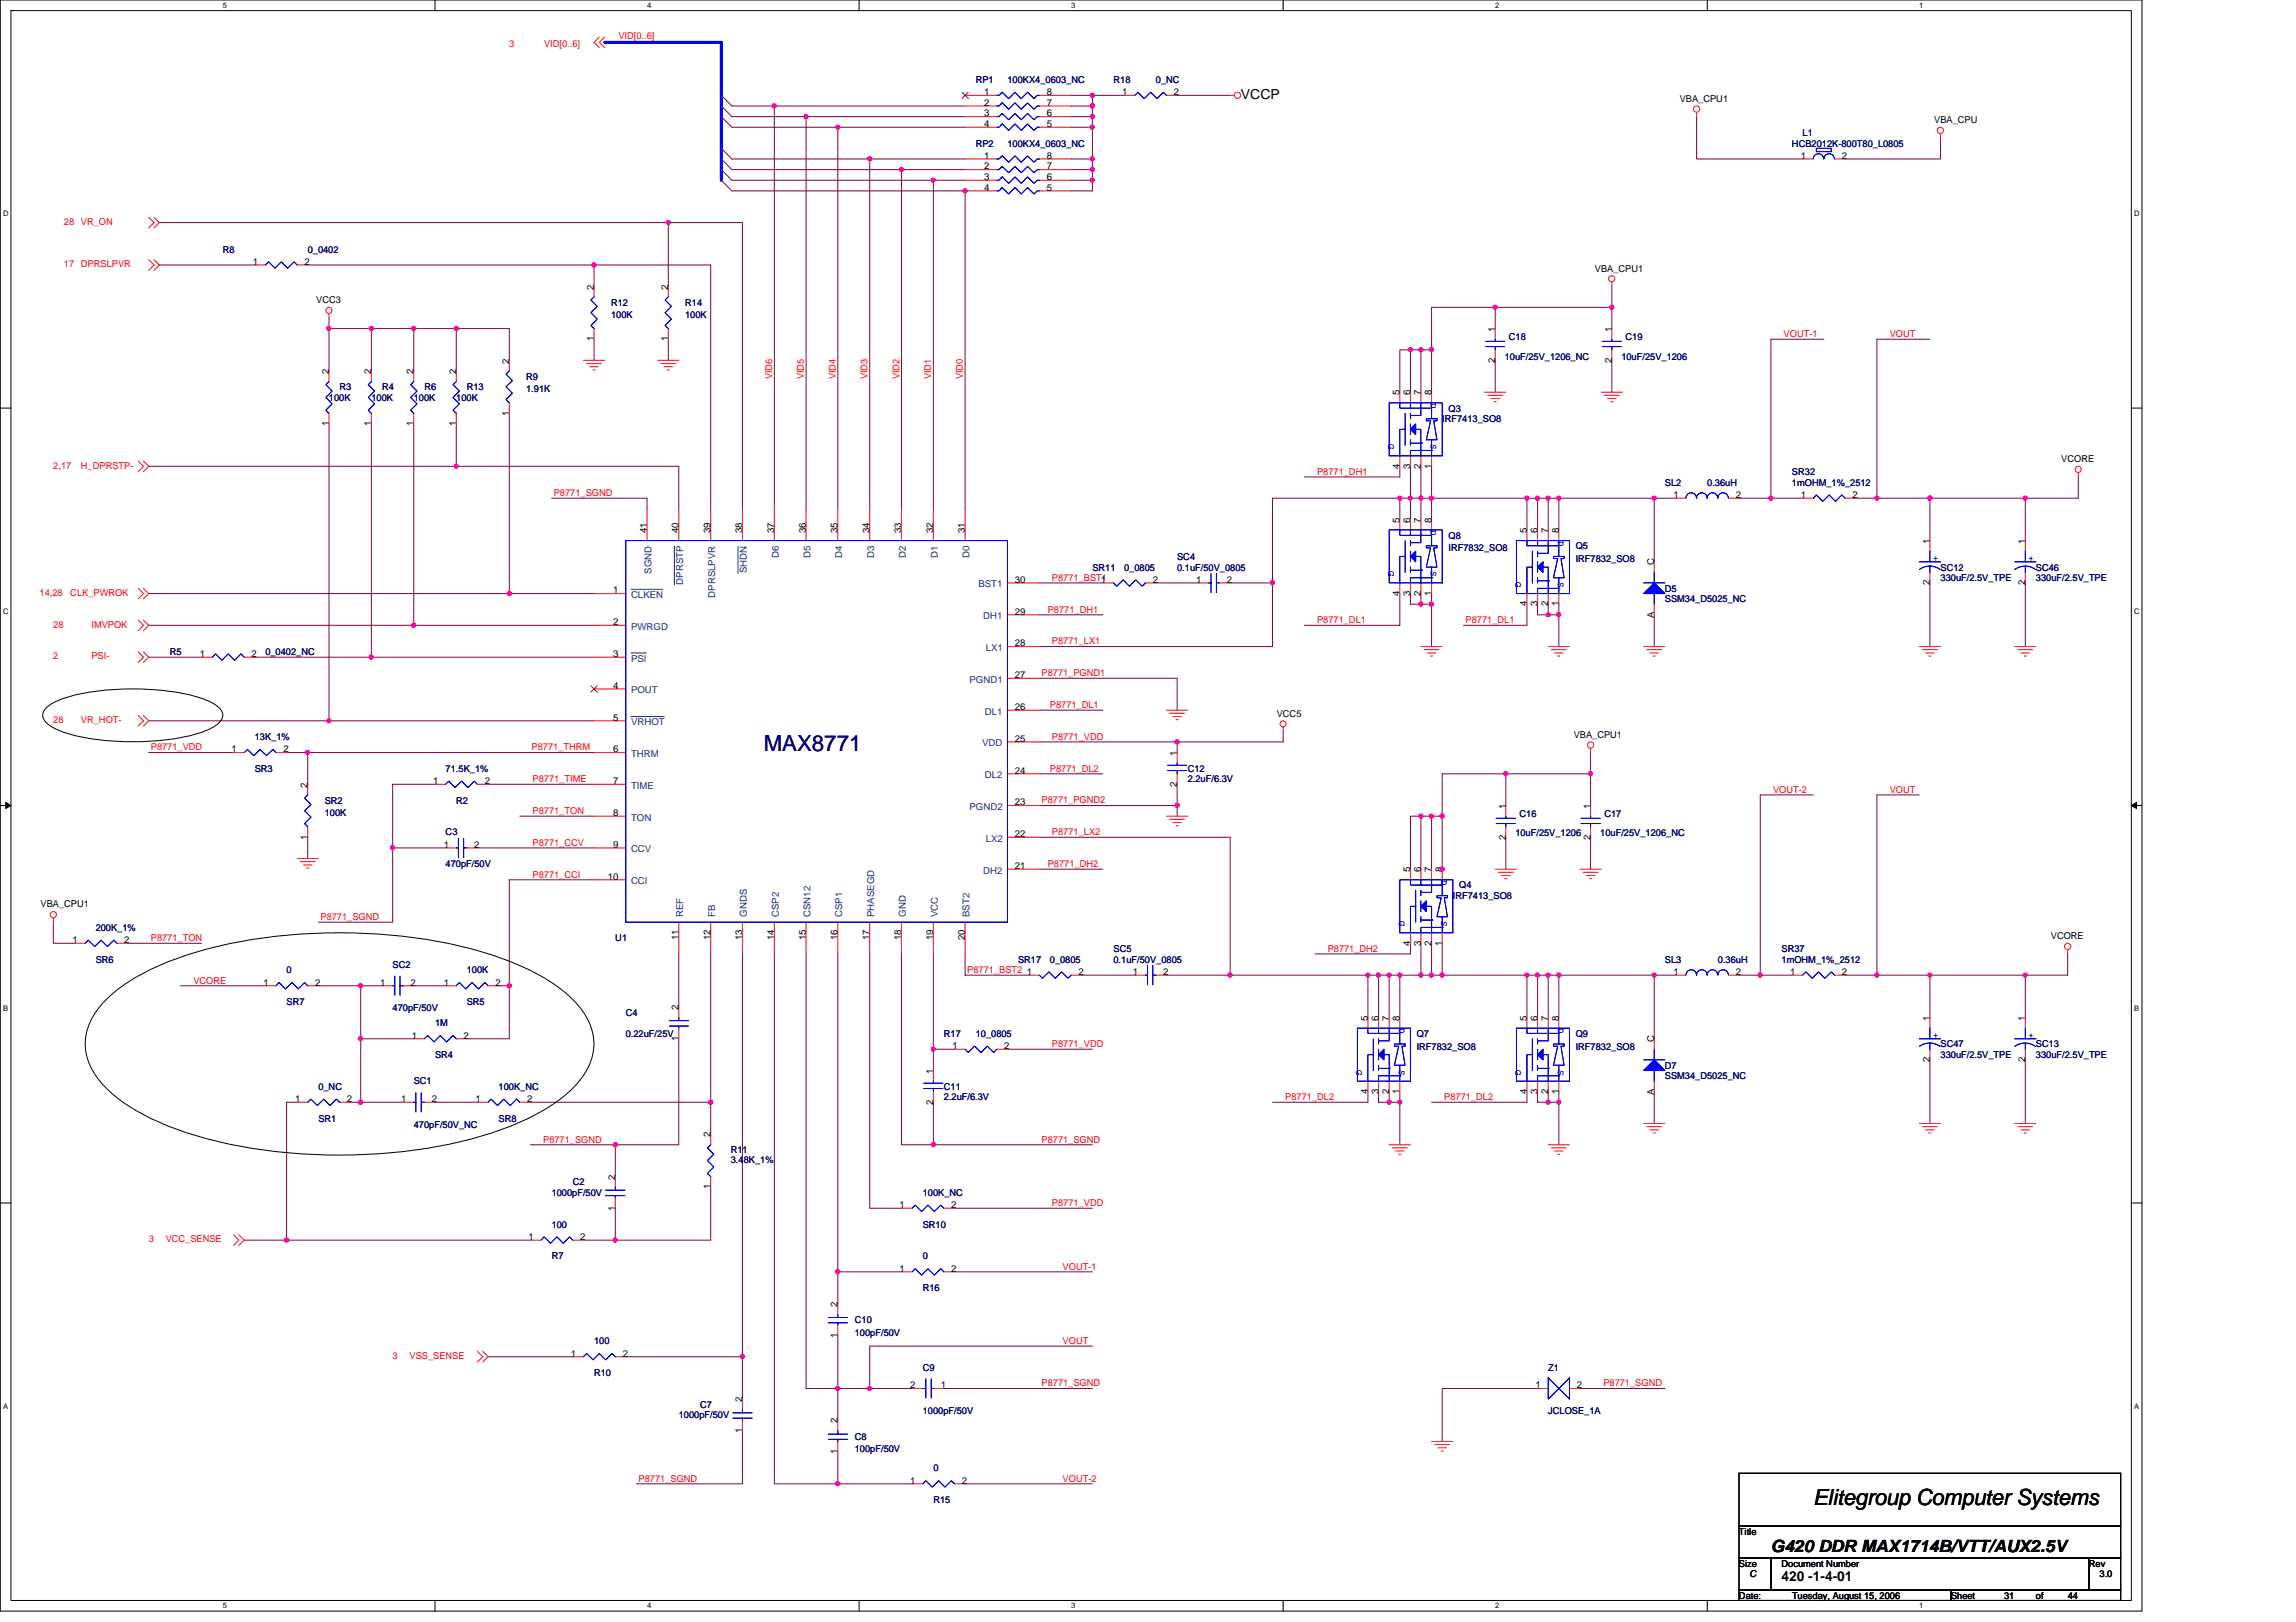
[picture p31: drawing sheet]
<svg xmlns="http://www.w3.org/2000/svg" width="297mm" height="210mm" viewBox="0 0 297 210" stroke-linecap="round" stroke-linejoin="round" font-family="sans-serif">
<defs><g id="words">
<text font-size="2.9" fill="#000080" x="98.8" y="97.2">MAX8771</text>
<text font-size="2.9" x="234.6" y="194.7">Elitegroup Computer Systems</text>
<text font-size="2.2" x="229.1" y="200.9">G420 DDR MAX1714B/VTT/AUX2.5V</text>
<g font-size="1.8">
<text x="160.5" y="12.8">VCCP</text>
<text x="230.5" y="204.7">420 -1-4-01</text>
</g>
<g font-size="1.2" fill="#f00">
<text x="80" y="5.1">VID[0..6]</text>
<text x="65.9" y="6.1">3</text>
<text x="70.4" y="6.1">VID[0..6]</text>
<text x="8.3" y="29.1">28</text>
<text x="10.5" y="29.1">VR_ON</text>
<text x="8.3" y="34.6">17</text>
<text x="10.5" y="34.6">DPRSLPVR</text>
<text x="230.8" y="43.6">VOUT-1</text>
<text x="244.5" y="43.6">VOUT</text>
<text x="99.9" y="49.1" transform="rotate(-90 99.9 49.1)">VID6</text>
<text x="104" y="49.1" transform="rotate(-90 104 49.1)">VID5</text>
<text x="108.1" y="49.1" transform="rotate(-90 108.1 49.1)">VID4</text>
<text x="112.2" y="49.1" transform="rotate(-90 112.2 49.1)">VID3</text>
<text x="116.3" y="49.1" transform="rotate(-90 116.3 49.1)">VID2</text>
<text x="120.5" y="49.1" transform="rotate(-90 120.5 49.1)">VID1</text>
<text x="124.6" y="49.1" transform="rotate(-90 124.6 49.1)">VID0</text>
<text x="6.9" y="60.7">2,17</text>
<text x="10.5" y="60.7">H_DPRSTP-</text>
<text x="71.6" y="64.2">P8771_SGND</text>
<text x="170.4" y="61.4">P8771_DH1</text>
<text x="5.1" y="77.1">14,28</text>
<text x="9.1" y="77.1">CLK_PWROK</text>
<text x="136.1" y="75.2">P8771_BST1</text>
<text x="6.9" y="81.2">28</text>
<text x="11.8" y="81.2">IMVPOK</text>
<text x="135.5" y="79.3">P8771_DH1</text>
<text x="136.1" y="83.4">P8771_LX1</text>
<text x="170.4" y="80.6">P8771_DL1</text>
<text x="189.6" y="80.6">P8771_DL1</text>
<text x="6.9" y="85.3">2</text>
<text x="11.8" y="85.3">PSI-</text>
<text x="134.7" y="87.5">P8771_PGND1</text>
<text x="6.9" y="93.6">28</text>
<text x="10.5" y="93.6">VR_HOT-</text>
<text x="135.8" y="91.6">P8771_DL1</text>
<text x="136.1" y="95.7">P8771_VDD</text>
<text x="19.5" y="97.1">P8771_VDD</text>
<text x="68.8" y="97.1">P8771_THRM</text>
<text x="68.9" y="101.2">P8771_TIME</text>
<text x="135.8" y="99.9">P8771_DL2</text>
<text x="68.9" y="105.3">P8771_TON</text>
<text x="134.7" y="104">P8771_PGND2</text>
<text x="229.4" y="102.6">VOUT-2</text>
<text x="244.5" y="102.6">VOUT</text>
<text x="68.9" y="113.6">P8771_CCI</text>
<text x="68.9" y="109.5">P8771_CCV</text>
<text x="135.5" y="112.2">P8771_DH2</text>
<text x="136.1" y="108.1">P8771_LX2</text>
<text x="41.5" y="119.1">P8771_SGND</text>
<text x="19.5" y="121.8">P8771_TON</text>
<text x="125.1" y="125.9">P8771_BST2</text>
<text x="171.8" y="123.2">P8771_DH2</text>
<text x="25" y="127.3">VCORE</text>
<text x="136.1" y="135.5">P8771_VDD</text>
<text x="166.3" y="142.4">P8771_DL2</text>
<text x="186.9" y="142.4">P8771_DL2</text>
<text x="70.3" y="147.9">P8771_SGND</text>
<text x="134.7" y="147.9">P8771_SGND</text>
<text x="19.2" y="160.8">3</text>
<text x="21.4" y="160.8">VCC_SENSE</text>
<text x="136.1" y="156.1">P8771_VDD</text>
<text x="137.5" y="164.3">VOUT-1</text>
<text x="137.5" y="173.9">VOUT</text>
<text x="50.8" y="175.9">3</text>
<text x="53" y="175.9">VSS_SENSE</text>
<text x="134.7" y="179.4">P8771_SGND</text>
<text x="207.4" y="179.4">P8771_SGND</text>
<text x="82.6" y="191.7">P8771_SGND</text>
<text x="137.5" y="191.7">VOUT-2</text>
</g>
<g font-size="1.2" fill="#000080">
<text x="126.2" y="10.7">RP1</text>
<text x="130.3" y="10.7">100KX4_0603_NC</text>
<text x="144.1" y="10.7">R18</text>
<text x="149.5" y="10.7">0_NC</text>
<text x="233.2" y="17.6">L1</text>
<text x="126.2" y="19">RP2</text>
<text x="130.3" y="19">100KX4_0603_NC</text>
<text x="231.8" y="19">HCB2012K-800T80_L0805</text>
<text x="28.8" y="32.7">R8</text>
<text x="39.8" y="32.7">0_0402</text>
<text x="79.1" y="39.5">R12</text>
<text x="79.1" y="41.2">100K</text>
<text x="88.6" y="39.5">R14</text>
<text x="88.6" y="41.2">100K</text>
<text x="194.7" y="46.5">10uF/25V_1206_NC</text>
<text x="195.2" y="44">C18</text>
<text x="209.8" y="46.5">10uF/25V_1206</text>
<text x="210.3" y="44">C19</text>
<text x="42.6" y="51.9">100K</text>
<text x="43.9" y="50.5">R3</text>
<text x="48" y="51.9">100K</text>
<text x="49.4" y="50.5">R4</text>
<text x="53.5" y="51.9">100K</text>
<text x="54.9" y="50.5">R6</text>
<text x="59" y="51.9">100K</text>
<text x="60.4" y="50.5">R13</text>
<text x="68.1" y="49.1">R9</text>
<text x="68.1" y="50.8">1.91K</text>
<text x="187.4" y="53.3">Q3</text>
<text x="186.6" y="54.6">IRF7413_SO8</text>
<text x="215.4" y="62.8">SL2</text>
<text x="220.9" y="62.8">0.36uH</text>
<text x="231.8" y="61.5">SR32</text>
<text x="231.8" y="62.8">1mOHM_1%_2512</text>
<text x="187.4" y="69.7">Q8</text>
<text x="187.4" y="71.4">IRF7832_SO8</text>
<text x="203.9" y="71.1">Q5</text>
<text x="141.3" y="73.8">SR11</text>
<text x="145.4" y="73.8">0_0805</text>
<text x="152.3" y="72.5">SC4</text>
<text x="152.3" y="73.8">0.1uF/50V_0805</text>
<text x="203.9" y="72.7">IRF7832_SO8</text>
<text x="215.4" y="76.6">D5</text>
<text x="215.4" y="77.9">SSM34_D5025_NC</text>
<text x="251.1" y="73.8">SC12</text>
<text x="251.1" y="75.2">330uF/2.5V_TPE</text>
<text x="263.4" y="73.8">SC46</text>
<text x="263.4" y="75.2">330uF/2.5V_TPE</text>
<text x="22" y="84.8">R5</text>
<text x="34.3" y="84.8">0_0402_NC</text>
<text x="33" y="95.8">13K_1%</text>
<text x="33" y="99.9">SR3</text>
<text x="57.7" y="99.9">71.5K_1%</text>
<text x="153.7" y="99.9">C12</text>
<text x="153.7" y="101.3">2.2uF/6.3V</text>
<text x="42" y="104">SR2</text>
<text x="42" y="105.6">100K</text>
<text x="59" y="104">R2</text>
<text x="196.6" y="105.8">C16</text>
<text x="207.6" y="105.8">C17</text>
<text x="57.7" y="108.1">C3</text>
<text x="57.7" y="112.2">470pF/50V</text>
<text x="196" y="108.2">10uF/25V_1206</text>
<text x="207" y="108.2">10uF/25V_1206_NC</text>
<text x="188" y="116.3">IRF7413_SO8</text>
<text x="188.8" y="115">Q4</text>
<text x="12.4" y="124.6">SR6</text>
<text x="12.4" y="120.5">200K_1%</text>
<text x="37.1" y="125.9">0</text>
<text x="50.8" y="125.3">SC2</text>
<text x="60.4" y="125.9">100K</text>
<text x="79.6" y="121.8">U1</text>
<text x="131.7" y="124.6">SR17</text>
<text x="135.8" y="124.6">0_0805</text>
<text x="144.1" y="123.2">SC5</text>
<text x="144.1" y="124.6">0.1uF/50V_0805</text>
<text x="215.4" y="124.6">SL3</text>
<text x="222.2" y="124.6">0.36uH</text>
<text x="230.5" y="123.2">SR37</text>
<text x="230.5" y="124.6">1mOHM_1%_2512</text>
<text x="37.1" y="130">SR7</text>
<text x="50.8" y="130.9">470pF/50V</text>
<text x="60.4" y="130">SR5</text>
<text x="81" y="131.4">C4</text>
<text x="56.3" y="136.9">SR4</text>
<text x="56.3" y="132.8">1M</text>
<text x="81" y="134.2">0.22uF/25V</text>
<text x="122.1" y="134.2">R17</text>
<text x="126.2" y="134.2">10_0805</text>
<text x="183.3" y="134.2">Q7</text>
<text x="183.3" y="135.8">IRF7832_SO8</text>
<text x="203.9" y="134.2">Q9</text>
<text x="203.9" y="135.8">IRF7832_SO8</text>
<text x="251.1" y="135.6">SC47</text>
<text x="251.1" y="136.9">330uF/2.5V_TPE</text>
<text x="263.4" y="135.6">SC13</text>
<text x="263.4" y="136.9">330uF/2.5V_TPE</text>
<text x="41.2" y="141">0_NC</text>
<text x="53.5" y="140.3">SC1</text>
<text x="64.5" y="141">100K_NC</text>
<text x="122.1" y="141">C11</text>
<text x="122.1" y="142.4">2.2uF/6.3V</text>
<text x="215.4" y="138.3">D7</text>
<text x="215.4" y="139.7">SSM34_D5025_NC</text>
<text x="41.2" y="145.1">SR1</text>
<text x="53.5" y="146">470pF/50V_NC</text>
<text x="64.5" y="145.1">SR8</text>
<text x="94.5" y="149.3">R11</text>
<text x="71.4" y="154.7">1000pF/50V</text>
<text x="74.1" y="153.4">C2</text>
<text x="94.5" y="150.5">3.48K_1%</text>
<text x="119.4" y="154.7">100K_NC</text>
<text x="71.4" y="158.9">100</text>
<text x="119.4" y="158.9">SR10</text>
<text x="71.4" y="163">R7</text>
<text x="119.4" y="167.1">R16</text>
<text x="119.4" y="163">0</text>
<text x="76.9" y="173.9">100</text>
<text x="110.6" y="171.2">C10</text>
<text x="110.6" y="172.8">100pF/50V</text>
<text x="76.9" y="178.1">R10</text>
<text x="119.4" y="177.4">C9</text>
<text x="200.3" y="177.4">Z1</text>
<text x="87.8" y="183.6">1000pF/50V</text>
<text x="90.6" y="182.2">C7</text>
<text x="119.4" y="183">1000pF/50V</text>
<text x="200.3" y="183">JCLOSE_1A</text>
<text x="110.6" y="186.3">C8</text>
<text x="110.6" y="187.9">100pF/50V</text>
<text x="120.8" y="190.4">0</text>
<text x="120.8" y="194.5">R15</text>
</g>
<g font-size="1.2">
<text x="127.3" y="12.3">1</text>
<text x="127.3" y="13.7">2</text>
<text x="127.3" y="15.1">3</text>
<text x="127.3" y="16.4">4</text>
<text x="135.4" y="12.3">8</text>
<text x="135.4" y="13.7">7</text>
<text x="135.4" y="15.1">6</text>
<text x="135.4" y="16.4">5</text>
<text x="145.2" y="12.3">1</text>
<text x="151.9" y="12.3">2</text>
<text x="217.3" y="13.2">VBA_CPU1</text>
<text x="250.2" y="15.9">VBA_CPU</text>
<text x="127.3" y="20.6">1</text>
<text x="127.3" y="21.9">2</text>
<text x="127.3" y="23.3">3</text>
<text x="135.4" y="20.6">8</text>
<text x="135.4" y="21.9">7</text>
<text x="135.4" y="23.3">6</text>
<text x="233" y="20.6">1</text>
<text x="238.3" y="20.6">2</text>
<text x="127.3" y="24.7">4</text>
<text x="135.4" y="24.7">5</text>
<text x="32.7" y="34.3">1</text>
<text x="39.4" y="34.3">2</text>
<text x="206.3" y="35.1">VBA_CPU1</text>
<text x="40.9" y="39.3">VCC3</text>
<text x="76.8" y="37.5" transform="rotate(-90 76.8 37.5)">2</text>
<text x="86.4" y="37.5" transform="rotate(-90 86.4 37.5)">2</text>
<text x="65.9" y="47.1" transform="rotate(-90 65.9 47.1)">2</text>
<text x="76.8" y="44.2" transform="rotate(-90 76.8 44.2)">1</text>
<text x="86.4" y="44.2" transform="rotate(-90 86.4 44.2)">1</text>
<text x="193.4" y="46.9" transform="rotate(-90 193.4 46.9)">2</text>
<text x="193.4" y="42.9" transform="rotate(-90 193.4 42.9)">1</text>
<text x="208.5" y="46.9" transform="rotate(-90 208.5 46.9)">2</text>
<text x="208.5" y="42.9" transform="rotate(-90 208.5 42.9)">1</text>
<text x="42.5" y="48.4" transform="rotate(-90 42.5 48.4)">2</text>
<text x="48" y="48.4" transform="rotate(-90 48 48.4)">2</text>
<text x="53.5" y="48.4" transform="rotate(-90 53.5 48.4)">2</text>
<text x="59" y="48.4" transform="rotate(-90 59 48.4)">2</text>
<text x="65.9" y="53.8" transform="rotate(-90 65.9 53.8)">1</text>
<text x="181.1" y="51.2" transform="rotate(-90 181.1 51.2)">5</text>
<text x="182.5" y="51.2" transform="rotate(-90 182.5 51.2)">6</text>
<text x="183.8" y="51.2" transform="rotate(-90 183.8 51.2)">7</text>
<text x="185.2" y="51.2" transform="rotate(-90 185.2 51.2)">8</text>
<text x="42.5" y="55.1" transform="rotate(-90 42.5 55.1)">1</text>
<text x="48" y="55.1" transform="rotate(-90 48 55.1)">1</text>
<text x="53.5" y="55.1" transform="rotate(-90 53.5 55.1)">1</text>
<text x="59" y="55.1" transform="rotate(-90 59 55.1)">1</text>
<text x="266.7" y="59.8">VCORE</text>
<text x="181.1" y="60.6" transform="rotate(-90 181.1 60.6)">4</text>
<text x="182.5" y="60.6" transform="rotate(-90 182.5 60.6)">3</text>
<text x="183.8" y="60.6" transform="rotate(-90 183.8 60.6)">2</text>
<text x="185.2" y="60.6" transform="rotate(-90 185.2 60.6)">1</text>
<text x="216.5" y="64.5">1</text>
<text x="224.6" y="64.5">2</text>
<text x="233" y="64.5">1</text>
<text x="239.6" y="64.5">2</text>
<text x="83.7" y="69" transform="rotate(-90 83.7 69)">41</text>
<text x="87.8" y="69" transform="rotate(-90 87.8 69)">40</text>
<text x="91.9" y="69" transform="rotate(-90 91.9 69)">39</text>
<text x="96" y="69" transform="rotate(-90 96 69)">38</text>
<text x="100.2" y="69" transform="rotate(-90 100.2 69)">37</text>
<text x="104.3" y="69" transform="rotate(-90 104.3 69)">36</text>
<text x="108.4" y="69" transform="rotate(-90 108.4 69)">35</text>
<text x="112.5" y="69" transform="rotate(-90 112.5 69)">34</text>
<text x="116.6" y="69" transform="rotate(-90 116.6 69)">33</text>
<text x="120.7" y="69" transform="rotate(-90 120.7 69)">32</text>
<text x="124.8" y="69" transform="rotate(-90 124.8 69)">31</text>
<text x="181.1" y="67.6" transform="rotate(-90 181.1 67.6)">5</text>
<text x="182.5" y="67.6" transform="rotate(-90 182.5 67.6)">6</text>
<text x="183.8" y="67.6" transform="rotate(-90 183.8 67.6)">7</text>
<text x="185.2" y="67.6" transform="rotate(-90 185.2 67.6)">8</text>
<text x="197.5" y="69" transform="rotate(-90 197.5 69)">5</text>
<text x="198.9" y="69" transform="rotate(-90 198.9 69)">6</text>
<text x="200.3" y="69" transform="rotate(-90 200.3 69)">7</text>
<text x="201.7" y="69" transform="rotate(-90 201.7 69)">8</text>
<text x="249.7" y="70.4" transform="rotate(-90 249.7 70.4)">1</text>
<text x="262" y="70.4" transform="rotate(-90 262 70.4)">1</text>
<text x="79.3" y="76.8">1</text>
<text x="131.3" y="75.4">30</text>
<text x="142.4" y="75.4">1</text>
<text x="149.1" y="75.4">2</text>
<text x="154.8" y="75.4">1</text>
<text x="158.7" y="75.4">2</text>
<text x="181.1" y="77.1" transform="rotate(-90 181.1 77.1)">4</text>
<text x="182.5" y="77.1" transform="rotate(-90 182.5 77.1)">3</text>
<text x="183.8" y="77.1" transform="rotate(-90 183.8 77.1)">2</text>
<text x="185.2" y="77.1" transform="rotate(-90 185.2 77.1)">1</text>
<text x="214" y="73.1" transform="rotate(-90 214 73.1)">C</text>
<text x="249.7" y="75.7" transform="rotate(-90 249.7 75.7)">2</text>
<text x="262" y="75.7" transform="rotate(-90 262 75.7)">2</text>
<text x="79.3" y="80.9">2</text>
<text x="131.3" y="79.5">29</text>
<text x="131.3" y="83.7">28</text>
<text x="197.5" y="78.5" transform="rotate(-90 197.5 78.5)">4</text>
<text x="198.9" y="78.5" transform="rotate(-90 198.9 78.5)">3</text>
<text x="200.3" y="78.5" transform="rotate(-90 200.3 78.5)">2</text>
<text x="201.7" y="78.5" transform="rotate(-90 201.7 78.5)">1</text>
<text x="214" y="80" transform="rotate(-90 214 80)">A</text>
<text x="25.8" y="85">1</text>
<text x="32.6" y="85">2</text>
<text x="79.3" y="85">3</text>
<text x="79.3" y="89.1">4</text>
<text x="131.3" y="87.8">27</text>
<text x="79.3" y="93.3">5</text>
<text x="131.3" y="96">25</text>
<text x="131.3" y="91.9">26</text>
<text x="165.2" y="92.8">VCC5</text>
<text x="203.6" y="95.5">VBA_CPU1</text>
<text x="30" y="97.4">1</text>
<text x="36.7" y="97.4">2</text>
<text x="39.8" y="101.9" transform="rotate(-90 39.8 101.9)">2</text>
<text x="56" y="101.5">1</text>
<text x="62.7" y="101.5">2</text>
<text x="79.3" y="97.4">6</text>
<text x="79.3" y="101.5">7</text>
<text x="131.3" y="100.1">24</text>
<text x="152.3" y="101.8" transform="rotate(-90 152.3 101.8)">2</text>
<text x="152.3" y="97.8" transform="rotate(-90 152.3 97.8)">1</text>
<text x="79.3" y="105.6">8</text>
<text x="131.3" y="104.2">23</text>
<text x="194.8" y="104.7" transform="rotate(-90 194.8 104.7)">1</text>
<text x="205.8" y="104.7" transform="rotate(-90 205.8 104.7)">1</text>
<text x="39.8" y="108.6" transform="rotate(-90 39.8 108.6)">1</text>
<text x="57.4" y="109.7">1</text>
<text x="61.3" y="109.7">2</text>
<text x="78.7" y="113.8">10</text>
<text x="79.3" y="109.7">9</text>
<text x="131.3" y="112.5">21</text>
<text x="131.3" y="108.3">22</text>
<text x="182.5" y="112.9" transform="rotate(-90 182.5 112.9)">5</text>
<text x="183.8" y="112.9" transform="rotate(-90 183.8 112.9)">6</text>
<text x="185.2" y="112.9" transform="rotate(-90 185.2 112.9)">7</text>
<text x="186.6" y="112.9" transform="rotate(-90 186.6 112.9)">8</text>
<text x="194.8" y="108.6" transform="rotate(-90 194.8 108.6)">2</text>
<text x="205.8" y="108.6" transform="rotate(-90 205.8 108.6)">2</text>
<text x="5.2" y="117.4">VBA_CPU1</text>
<text x="9.4" y="122">1</text>
<text x="16.1" y="122">2</text>
<text x="87.8" y="121.7" transform="rotate(-90 87.8 121.7)">11</text>
<text x="91.9" y="121.7" transform="rotate(-90 91.9 121.7)">12</text>
<text x="96" y="121.7" transform="rotate(-90 96 121.7)">13</text>
<text x="100.2" y="121.7" transform="rotate(-90 100.2 121.7)">14</text>
<text x="104.3" y="121.7" transform="rotate(-90 104.3 121.7)">15</text>
<text x="108.4" y="121.7" transform="rotate(-90 108.4 121.7)">16</text>
<text x="112.5" y="121.7" transform="rotate(-90 112.5 121.7)">17</text>
<text x="116.6" y="121.7" transform="rotate(-90 116.6 121.7)">18</text>
<text x="120.7" y="121.7" transform="rotate(-90 120.7 121.7)">19</text>
<text x="124.8" y="121.7" transform="rotate(-90 124.8 121.7)">20</text>
<text x="182.5" y="122.4" transform="rotate(-90 182.5 122.4)">4</text>
<text x="183.8" y="122.4" transform="rotate(-90 183.8 122.4)">3</text>
<text x="185.2" y="122.4" transform="rotate(-90 185.2 122.4)">2</text>
<text x="186.6" y="122.4" transform="rotate(-90 186.6 122.4)">1</text>
<text x="265.3" y="121.6">VCORE</text>
<text x="34.1" y="127.6">1</text>
<text x="40.8" y="127.6">2</text>
<text x="49.2" y="127.6">1</text>
<text x="53.1" y="127.6">2</text>
<text x="57.4" y="127.6">1</text>
<text x="64.1" y="127.6">2</text>
<text x="87.8" y="130.7" transform="rotate(-90 87.8 130.7)">2</text>
<text x="132.8" y="126.2">1</text>
<text x="139.5" y="126.2">2</text>
<text x="146.6" y="126.2">1</text>
<text x="150.5" y="126.2">2</text>
<text x="216.5" y="126.2">1</text>
<text x="224.6" y="126.2">2</text>
<text x="231.6" y="126.2">1</text>
<text x="238.3" y="126.2">2</text>
<text x="53.3" y="134.4">1</text>
<text x="60" y="134.4">2</text>
<text x="87.8" y="134.7" transform="rotate(-90 87.8 134.7)">1</text>
<text x="123.2" y="135.8">1</text>
<text x="129.9" y="135.8">2</text>
<text x="176.9" y="132.1" transform="rotate(-90 176.9 132.1)">5</text>
<text x="178.3" y="132.1" transform="rotate(-90 178.3 132.1)">6</text>
<text x="179.7" y="132.1" transform="rotate(-90 179.7 132.1)">7</text>
<text x="181.1" y="132.1" transform="rotate(-90 181.1 132.1)">8</text>
<text x="197.5" y="132.1" transform="rotate(-90 197.5 132.1)">5</text>
<text x="198.9" y="132.1" transform="rotate(-90 198.9 132.1)">6</text>
<text x="200.3" y="132.1" transform="rotate(-90 200.3 132.1)">7</text>
<text x="201.7" y="132.1" transform="rotate(-90 201.7 132.1)">8</text>
<text x="214" y="134.8" transform="rotate(-90 214 134.8)">C</text>
<text x="249.7" y="137.4" transform="rotate(-90 249.7 137.4)">2</text>
<text x="249.7" y="132.1" transform="rotate(-90 249.7 132.1)">1</text>
<text x="262" y="137.4" transform="rotate(-90 262 137.4)">2</text>
<text x="262" y="132.1" transform="rotate(-90 262 132.1)">1</text>
<text x="38.2" y="142.6">1</text>
<text x="44.9" y="142.6">2</text>
<text x="51.9" y="142.6">1</text>
<text x="55.9" y="142.6">2</text>
<text x="61.5" y="142.6">1</text>
<text x="68.2" y="142.6">2</text>
<text x="120.7" y="142.9" transform="rotate(-90 120.7 142.9)">2</text>
<text x="120.7" y="139" transform="rotate(-90 120.7 139)">1</text>
<text x="176.9" y="141.6" transform="rotate(-90 176.9 141.6)">4</text>
<text x="178.3" y="141.6" transform="rotate(-90 178.3 141.6)">3</text>
<text x="179.7" y="141.6" transform="rotate(-90 179.7 141.6)">2</text>
<text x="181.1" y="141.6" transform="rotate(-90 181.1 141.6)">1</text>
<text x="197.5" y="141.6" transform="rotate(-90 197.5 141.6)">4</text>
<text x="198.9" y="141.6" transform="rotate(-90 198.9 141.6)">3</text>
<text x="200.3" y="141.6" transform="rotate(-90 200.3 141.6)">2</text>
<text x="201.7" y="141.6" transform="rotate(-90 201.7 141.6)">1</text>
<text x="214" y="141.7" transform="rotate(-90 214 141.7)">A</text>
<text x="91.9" y="147.2" transform="rotate(-90 91.9 147.2)">2</text>
<text x="79.6" y="152.7" transform="rotate(-90 79.6 152.7)">2</text>
<text x="91.9" y="153.9" transform="rotate(-90 91.9 153.9)">1</text>
<text x="68.4" y="160.5">1</text>
<text x="75.1" y="160.5">2</text>
<text x="79.6" y="156.7" transform="rotate(-90 79.6 156.7)">1</text>
<text x="116.4" y="156.3">1</text>
<text x="123.1" y="156.3">2</text>
<text x="116.4" y="164.6">1</text>
<text x="123.1" y="164.6">2</text>
<text x="108.4" y="173.1" transform="rotate(-90 108.4 173.1)">1</text>
<text x="108.4" y="169.1" transform="rotate(-90 108.4 169.1)">2</text>
<text x="73.8" y="175.6">1</text>
<text x="80.6" y="175.6">2</text>
<text x="117.7" y="179.7">2</text>
<text x="121.7" y="179.7">1</text>
<text x="198.7" y="179.7">1</text>
<text x="204" y="179.7">2</text>
<text x="96" y="185.4" transform="rotate(-90 96 185.4)">1</text>
<text x="96" y="181.5" transform="rotate(-90 96 181.5)">2</text>
<text x="108.4" y="184.2" transform="rotate(-90 108.4 184.2)">2</text>
<text x="108.4" y="188.2" transform="rotate(-90 108.4 188.2)">1</text>
<text x="117.7" y="192">1</text>
<text x="124.4" y="192">2</text>
<text x="225" y="198.6">Title</text>
<text x="225" y="202.8">Size</text>
<text x="230.5" y="202.8">Document Number</text>
<text x="270.3" y="202.8">Rev</text>
<text x="225" y="206.9">Date:</text>
<text x="226.4" y="204.1">C</text>
<text x="231.8" y="206.9">Tuesday, August 15, 2006</text>
<text x="252.4" y="206.9">Sheet</text>
<text x="259.3" y="206.9">31</text>
<text x="263.4" y="206.9">of</text>
<text x="267.5" y="206.9">44</text>
<text x="271.6" y="204.1">3.0</text>
</g>
<g font-size="1.2" fill="#00f">
<text x="185.1" y="52.1" transform="rotate(90 185.1 52.1)">D</text>
<text x="179.6" y="57.5" transform="rotate(90 179.6 57.5)">G</text>
<text x="185.1" y="57.5" transform="rotate(90 185.1 57.5)">S</text>
<text x="185.1" y="68.6" transform="rotate(90 185.1 68.6)">D</text>
<text x="201.6" y="70" transform="rotate(90 201.6 70)">D</text>
<text x="179.6" y="73.9" transform="rotate(90 179.6 73.9)">G</text>
<text x="185.1" y="73.9" transform="rotate(90 185.1 73.9)">S</text>
<text x="196.1" y="75.3" transform="rotate(90 196.1 75.3)">G</text>
<text x="201.6" y="75.3" transform="rotate(90 201.6 75.3)">S</text>
<text x="250.1" y="72.6">+</text>
<text x="262.4" y="72.6">+</text>
<text x="186.5" y="113.9" transform="rotate(90 186.5 113.9)">D</text>
<text x="181" y="119.2" transform="rotate(90 181 119.2)">G</text>
<text x="186.5" y="119.2" transform="rotate(90 186.5 119.2)">S</text>
<text x="181" y="133.1" transform="rotate(90 181 133.1)">D</text>
<text x="201.6" y="133.1" transform="rotate(90 201.6 133.1)">D</text>
<text x="250.1" y="134.3">+</text>
<text x="262.4" y="134.3">+</text>
<text x="175.5" y="138.4" transform="rotate(90 175.5 138.4)">G</text>
<text x="181" y="138.4" transform="rotate(90 181 138.4)">S</text>
<text x="196.1" y="138.4" transform="rotate(90 196.1 138.4)">G</text>
<text x="201.6" y="138.4" transform="rotate(90 201.6 138.4)">S</text>
</g>
<g font-size="1.2" fill="#004080">
<text x="81.6" y="77.4">CLKEN</text>
<text x="84.3" y="74.3" transform="rotate(-90 84.3 74.3)">SGND</text>
<text x="88.4" y="75.7" transform="rotate(-90 88.4 75.7)">DPRSTP</text>
<text x="92.5" y="77.4" transform="rotate(-90 92.5 77.4)">DPRSLPVR</text>
<text x="96.6" y="74.2" transform="rotate(-90 96.6 74.2)">SHDN</text>
<text x="100.7" y="72.2" transform="rotate(-90 100.7 72.2)">D6</text>
<text x="104.9" y="72.2" transform="rotate(-90 104.9 72.2)">D5</text>
<text x="109" y="72.2" transform="rotate(-90 109 72.2)">D4</text>
<text x="113.1" y="72.2" transform="rotate(-90 113.1 72.2)">D3</text>
<text x="117.2" y="72.2" transform="rotate(-90 117.2 72.2)">D2</text>
<text x="121.3" y="72.2" transform="rotate(-90 121.3 72.2)">D1</text>
<text x="125.4" y="72.2" transform="rotate(-90 125.4 72.2)">D0</text>
<text x="126.6" y="76">BST1</text>
<text x="81.6" y="81.5">PWRGD</text>
<text x="127.2" y="80.1">DH1</text>
<text x="81.6" y="85.6">PSI</text>
<text x="81.6" y="89.7">POUT</text>
<text x="125.4" y="88.3">PGND1</text>
<text x="127.5" y="84.2">LX1</text>
<text x="81.6" y="93.9">VRHOT</text>
<text x="127.4" y="92.5">DL1</text>
<text x="81.6" y="98">THRM</text>
<text x="127.1" y="96.6">VDD</text>
<text x="127.4" y="100.7">DL2</text>
<text x="81.6" y="102.1">TIME</text>
<text x="81.6" y="106.2">TON</text>
<text x="125.4" y="104.8">PGND2</text>
<text x="81.6" y="110.3">CCV</text>
<text x="127.2" y="113.1">DH2</text>
<text x="127.5" y="108.9">LX2</text>
<text x="81.6" y="114.4">CCI</text>
<text x="88.4" y="118.7" transform="rotate(-90 88.4 118.7)">REF</text>
<text x="92.5" y="118.7" transform="rotate(-90 92.5 118.7)">FB</text>
<text x="96.6" y="118.7" transform="rotate(-90 96.6 118.7)">GNDS</text>
<text x="100.7" y="118.7" transform="rotate(-90 100.7 118.7)">CSP2</text>
<text x="104.9" y="118.7" transform="rotate(-90 104.9 118.7)">CSN12</text>
<text x="109" y="118.7" transform="rotate(-90 109 118.7)">CSP1</text>
<text x="113.1" y="118.7" transform="rotate(-90 113.1 118.7)">PHASEGD</text>
<text x="117.2" y="118.7" transform="rotate(-90 117.2 118.7)">GND</text>
<text x="121.3" y="118.7" transform="rotate(-90 121.3 118.7)">VCC</text>
<text x="125.4" y="118.7" transform="rotate(-90 125.4 118.7)">BST2</text>
</g>
<g font-size="1">
<text x="28.8" y="1">5</text>
<text x="83.7" y="1">4</text>
<text x="138.6" y="1">3</text>
<text x="193.4" y="1">2</text>
<text x="248.3" y="1">1</text>
<text x=".4" y="28">D</text>
<text x="276.1" y="28">D</text>
<text x=".4" y="79.4">C</text>
<text x="276.1" y="79.4">C</text>
<text x=".4" y="130.9">B</text>
<text x="276.1" y="130.9">B</text>
<text x=".4" y="182.3">A</text>
<text x="276.1" y="182.3">A</text>
<text x="28.8" y="208.2">5</text>
<text x="83.7" y="208.2">4</text>
<text x="138.6" y="208.2">3</text>
<text x="193.4" y="208.2">2</text>
<text x="248.3" y="208.2">1</text>
</g>
</g></defs>
<path d="M0 0h277.1v208.5h-277.1zM1.4 1.4h274.3v205.7h-274.3z" fill="none" stroke="#000" stroke-width=".13"/>
<g fill="#fff">
<path d="M28.8 .1h.6v1.1h-.6z"/>
<path d="M28.8 207.3h.6v1.1h-.6z"/>
</g>
<path d="M56.3 0v1.4M56.3 207.1v1.4" fill="none" stroke="#000" stroke-width=".13"/>
<g fill="#fff">
<path d="M83.7 .1h.6v1.1h-.6z"/>
<path d="M83.7 207.3h.6v1.1h-.6z"/>
</g>
<path d="M111.1 0v1.4M111.1 207.1v1.4" fill="none" stroke="#000" stroke-width=".13"/>
<g fill="#fff">
<path d="M138.6 .1h.5v1.1h-.5z"/>
<path d="M138.6 207.3h.5v1.1h-.5z"/>
</g>
<path d="M166 0v1.4M166 207.1v1.4" fill="none" stroke="#000" stroke-width=".13"/>
<g fill="#fff">
<path d="M193.4 .1h.6v1.1h-.6z"/>
<path d="M193.4 207.3h.6v1.1h-.6z"/>
</g>
<path d="M220.9 0v1.4M220.9 207.1v1.4" fill="none" stroke="#000" stroke-width=".13"/>
<g fill="#fff">
<path d="M248.3 .1h.6v1.1h-.6z"/>
<path d="M248.3 207.3h.6v1.1h-.6z"/>
<path d="M.4 27.1h.7v1.1h-.7z"/>
<path d="M276.1 27.1h.7v1.1h-.7z"/>
<path d="M.4 78.5h.7v1.1h-.7z"/>
<path d="M276.1 78.5h.7v1.1h-.7z"/>
</g>
<path d="M0 52.8h1.4M275.7 52.8h1.4" fill="none" stroke="#000" stroke-width=".13"/>
<g fill="#fff">
<path d="M.4 130h.7v1.1h-.7z"/>
<path d="M276.1 130h.7v1.1h-.7z"/>
</g>
<path d="M0 104.2h1.4M275.7 104.2h1.4" fill="none" stroke="#000" stroke-width=".13"/>
<path d="M.7 103.8l.7 .4-.7 .4zM275.7 104.2l.7-.4v.8z" fill="#000" stroke="#000" stroke-width=".13"/>
<g fill="#fff">
<path d="M.4 181.4h.7v1.1h-.7z"/>
<path d="M276.1 181.4h.7v1.1h-.7z"/>
</g>
<path d="M5.9 91.7a10.4 10.4 0 0 1 5.4-2.1 35.2 35.2 0 0 1 14.1 .6 6.9 6.9 0 0 1 3 1.5 1.2 1.2 0 0 1 0 1.8 10.5 10.5 0 0 1-5.4 2 34.8 34.8 0 0 1-14.1-.5 6.9 6.9 0 0 1-3-1.5 1.2 1.2 0 0 1 0-1.8zM13.6 129.5a24.3 24.3 0 0 1 8.9-5.3 65.2 65.2 0 0 1 26.8-3.3 55.7 55.7 0 0 1 17.9 4 20 20 0 0 1 8 5.6 7 7 0 0 1 0 9.1 20 20 0 0 1-8 5.7 59.9 59.9 0 0 1-23.3 4.2 59.8 59.8 0 0 1-23.2-4.2 20 20 0 0 1-8-5.7 7 7 0 0 1 0-9.1zM0 155.7h1.4M275.7 155.7h1.4M225 190.6h49.4v6.9h-49.4zM225 197.5h49.4v4.1h-49.4zM225 205.7h27.4v1.4h-27.4zM225 201.6h4.1v4.1h-4.1zM229.1 201.6h41.2v4.1h-41.2zM252.4 205.7h22v1.4h-22zM270.3 201.6h4.1v4.1h-4.1z" fill="none" stroke="#000" stroke-width=".13"/>
<g fill="none" stroke="#800040" stroke-width=".13">
<path d="M93.3 12.3l1.4 1.4h30.2M93.3 19.2l1.4 1.4h30.2M93.3 13.7l1.4 1.4h30.2M93.3 15.1l1.4 1.4h30.2M100.2 13.7v52.1M104.3 15.1v50.7M108.4 16.5v49.3M138.6 13.7h2.7M138.6 15.1h2.7M138.6 16.5h2.7M138.6 12.3h6.8M141.3 12.3v12.4h-2.7"/>
<path d="M152.3 12.3h6.8M219.5 15.1v5.5h13.7M251.1 17.8v2.8h-12.4M20.6 28.8h65.9v8.2M20.6 34.3h12.4M39.8 34.3h52.1v31.5M76.9 34.3v2.7M86.5 28.8h9.6v37M93.3 23.3l1.4 1.4h30.2v41.1M93.3 21.9l1.4 1.4h30.2M93.3 20.6l1.4 1.3h30.2M112.5 20.6v45.2"/>
<path d="M116.6 21.9v43.9M120.8 23.3v42.5M138.6 20.6h2.7M138.6 23.3h2.7M138.6 21.9h2.7M193.4 39.8h15.1M208.5 37v5.5M42.6 42.5h5.4v5.5M42.6 54.9v38.4h34.3M42.6 41.1v6.9M48 42.5h5.5v5.5M48 54.9v30.1"/>
<path d="M53.5 54.9v26h23.4M53.5 42.5h12.4v4.1M59 42.5v5.5M59 54.9v5.4M65.9 53.5v23.3h-46.7M76.9 43.9v2.7M86.5 43.9v2.7M182.5 45.3h-1.4v5.5M182.5 45.3v5.5M182.5 45.3h2.7M183.8 45.3v5.5M193.4 42.5v-2.7h-8.2v11"/>
<path d="M193.4 46.6v4.2M208.5 46.6v4.2M236 43.9h-6.9v20.6M249.7 43.9h-6.9v20.6h-2.7M19.2 60.3h68.6v5.5M65.9 76.8h11M71.4 64.5h12.3v1.3M134.5 75.4h8.2M134.5 79.6h8.2M149.5 75.4h5.5M159.1 75.4h5.5M181.1 67.2v-2.7h-16.5v19.2h-30.1"/>
<path d="M181.1 64.5h19.2M181.1 60.3v1.4h-12.3M181.1 76.8v4.1h-12.3M182.5 60.3v6.9M182.5 76.8v1.4h2.7M183.8 60.3v6.9M183.8 76.8v1.4M185.2 60.3v6.9M185.2 76.8v6.9M197.5 78.2v2.7h-8.2M197.5 64.5v4.1M198.9 78.2v1.4h2.8"/>
<path d="M198.9 64.5v4.1M200.3 64.5h1.4v4.1M200.3 64.5v4.1M200.3 78.2v1.4M201.7 64.5h15.1M201.7 78.2v5.5M214 64.5v8.2M214 79.6v4.1M225 64.5h8.2M242.8 64.5h6.9M249.7 64.5h12.3v5.5M249.7 64.5v5.5"/>
<path d="M249.7 75.4v8.3M262 75.4v8.3M268.9 61.7v2.8h-6.9M19.2 93.3h23.4M19.2 80.9h34.3M19.2 97.4h11M19.2 85h6.9M33 85h43.9M37.1 97.4h39.8M39.8 97.4v4.1M134.5 91.9h8.2M134.5 87.8h17.8v4.1"/>
<path d="M152.3 96v1.4M166 94.6v1.4h-31.5M205.8 97.4v6.8M6.9 119.3v2.8h2.7M39.8 108.4v2.7M50.8 109.7h6.9M56.3 101.5h-5.5v17.8h-9.6M61.8 109.7h15.1M63.1 101.5h13.8M67.2 105.6h9.7M76.9 113.9h-11v13.7M134.5 108.4h24.6v17.8h-8.2"/>
<path d="M134.5 100.1h8.2M134.5 112.5h8.2M134.5 104.2h17.8M152.3 101.5v4.1M183.8 105.6h-1.3v6.9M183.8 105.6v6.9M183.8 105.6h1.4M186.6 105.6h-1.4v6.9M194.8 100.1v4.1M194.8 108.4v4.1M205.8 100.1h-19.2v12.4M205.8 108.4v4.1"/>
<path d="M234.6 102.9h-6.9v23.3M248.3 102.9h-5.5v23.3h-4.1M16.5 122.1h9.6M23.4 127.6h10.9M41.2 127.6h8.2M46.7 127.6v6.8h6.8M46.7 134.4v8.2M53.5 127.6h4.2M64.5 127.6h1.4v6.8h-5.5M87.8 134.4v13.7h-8.2M87.8 123.4v6.9M91.9 123.4v23.4"/>
<path d="M96.1 123.4v57.7M100.2 123.4v68.6h8.2M104.3 123.4v56.3h13.7M108.4 123.4v45.3M112.5 123.4v33h4.1M116.6 123.4v24.7h24.7M120.8 123.4v15.1M120.8 135.8h2.7M124.9 123.4v2.8h8.2M130.3 135.8h11M140 126.2h6.8M159.1 126.2h17.9v5.5"/>
<path d="M177 126.2h23.3M178.3 126.2v5.5M179.7 126.2v5.5M181.1 126.2v5.5M182.5 122.1v1.3h-12.4M183.8 122.1v4.1M185.2 122.1v4.1M186.6 122.1v4.1M197.5 126.2v5.5M198.9 126.2v5.5M200.3 126.2h1.4v5.5M200.3 126.2v5.5"/>
<path d="M201.7 126.2h15.1M214 126.2v8.2M225 126.2h6.8M242.8 126.2h19.2v5.5M249.7 126.2v5.5M249.7 137.2v8.2M262 137.2v8.2M267.5 123.4v2.8h-5.5M38.5 142.6h-1.4v17.9M45.3 142.6h6.9M56.3 142.6h5.5M68.6 148.1h11v4.2"/>
<path d="M68.6 142.6h23.3M79.6 156.4v4.1M91.9 153.6v6.9h-16.4M120.8 142.6v5.5M123.5 156.4h17.8M177 141.3v1.3h-12.4M178.3 141.3v1.3h2.8M179.7 141.3v1.3M181.1 141.3v6.8M197.5 141.3v1.3h-12.3M198.9 141.3v1.3h2.8M200.3 141.3v1.3"/>
<path d="M201.7 141.3v6.8M214 141.3v4.1M31.6 160.5h37M63.1 175.6h11M81 175.6h15.1M108.4 172.8v11M108.4 164.6h8.2M122.1 179.7h19.2M123.5 164.6h17.8M141.3 174.2h-28.8v5.5M198.9 179.7h-12.3v6.8M204.4 179.7h11"/>
<path d="M96.1 185.2v6.8h-13.8M108.4 187.9v4.1M108.4 192h9.6M124.9 192h16.4"/>
</g>
<g fill="#f0f" stroke="#f0f" stroke-width=".13">
<circle cx="120.7" cy="148.1" r=".27"/>
<circle cx="79.6" cy="148.1" r=".27"/>
<circle cx="124.8" cy="24.7" r=".27"/>
<circle cx="50.8" cy="109.7" r=".27"/>
<circle cx="42.5" cy="42.5" r=".27"/>
<circle cx="229.1" cy="64.5" r=".27"/>
<circle cx="205.8" cy="100.1" r=".27"/>
<circle cx="194.8" cy="100.1" r=".27"/>
<circle cx="242.8" cy="126.2" r=".27"/>
<circle cx="214" cy="126.2" r=".27"/>
<circle cx="201.7" cy="126.2" r=".27"/>
<circle cx="249.7" cy="126.2" r=".27"/>
<circle cx="185.2" cy="45.3" r=".27"/>
<circle cx="183.8" cy="126.2" r=".27"/>
<circle cx="185.2" cy="126.2" r=".27"/>
<circle cx="181.1" cy="142.6" r=".27"/>
<circle cx="179.7" cy="142.6" r=".27"/>
<circle cx="181.1" cy="126.2" r=".27"/>
<circle cx="262" cy="126.2" r=".27"/>
<circle cx="227.7" cy="126.2" r=".27"/>
<circle cx="48" cy="42.5" r=".27"/>
<circle cx="59" cy="42.5" r=".27"/>
<circle cx="53.5" cy="42.5" r=".27"/>
<circle cx="108.4" cy="179.7" r=".27"/>
<circle cx="181.1" cy="64.5" r=".27"/>
<circle cx="249.7" cy="64.5" r=".27"/>
<circle cx="214" cy="64.5" r=".27"/>
<circle cx="108.4" cy="192" r=".27"/>
<circle cx="164.6" cy="75.4" r=".27"/>
<circle cx="65.9" cy="76.8" r=".27"/>
<circle cx="59" cy="60.3" r=".27"/>
<circle cx="201.7" cy="64.5" r=".27"/>
<circle cx="177" cy="126.2" r=".27"/>
<circle cx="46.7" cy="134.4" r=".27"/>
<circle cx="46.7" cy="127.6" r=".27"/>
<circle cx="79.6" cy="160.5" r=".27"/>
<circle cx="65.9" cy="127.6" r=".27"/>
<circle cx="152.3" cy="96" r=".27"/>
<circle cx="108.4" cy="164.6" r=".27"/>
<circle cx="182.5" cy="64.5" r=".27"/>
<circle cx="152.3" cy="104.2" r=".27"/>
<circle cx="86.4" cy="28.8" r=".27"/>
<circle cx="53.5" cy="80.9" r=".27"/>
<circle cx="39.8" cy="97.4" r=".27"/>
<circle cx="208.5" cy="39.8" r=".27"/>
<circle cx="112.5" cy="179.7" r=".27"/>
<circle cx="183.8" cy="64.5" r=".27"/>
<circle cx="100.2" cy="13.7" r=".27"/>
<circle cx="104.3" cy="15.1" r=".27"/>
<circle cx="112.5" cy="20.6" r=".27"/>
<circle cx="120.7" cy="23.3" r=".27"/>
<circle cx="116.6" cy="21.9" r=".27"/>
<circle cx="141.3" cy="23.3" r=".27"/>
<circle cx="141.3" cy="20.6" r=".27"/>
<circle cx="141.3" cy="15.1" r=".27"/>
<circle cx="141.3" cy="13.7" r=".27"/>
<circle cx="141.3" cy="12.3" r=".27"/>
<circle cx="141.3" cy="21.9" r=".27"/>
<circle cx="108.4" cy="16.5" r=".27"/>
<circle cx="141.3" cy="16.5" r=".27"/>
<circle cx="48" cy="85" r=".27"/>
<circle cx="42.5" cy="93.3" r=".27"/>
<circle cx="120.7" cy="135.8" r=".27"/>
<circle cx="185.2" cy="78.2" r=".27"/>
<circle cx="183.8" cy="78.2" r=".27"/>
<circle cx="185.2" cy="64.5" r=".27"/>
<circle cx="262" cy="64.5" r=".27"/>
<circle cx="96" cy="175.6" r=".27"/>
<circle cx="76.8" cy="34.3" r=".27"/>
<circle cx="182.5" cy="45.3" r=".27"/>
<circle cx="183.8" cy="45.3" r=".27"/>
<circle cx="242.8" cy="64.5" r=".27"/>
<circle cx="200.3" cy="64.5" r=".27"/>
<circle cx="198.9" cy="64.5" r=".27"/>
<circle cx="197.5" cy="64.5" r=".27"/>
<circle cx="201.7" cy="79.6" r=".27"/>
<circle cx="200.3" cy="79.6" r=".27"/>
<circle cx="186.6" cy="112.5" r=".27"/>
<circle cx="186.6" cy="105.6" r=".27"/>
<circle cx="183.8" cy="105.6" r=".27"/>
<circle cx="185.2" cy="105.6" r=".27"/>
<circle cx="179.7" cy="126.2" r=".27"/>
<circle cx="159.1" cy="126.2" r=".27"/>
<circle cx="178.3" cy="126.2" r=".27"/>
<circle cx="201.7" cy="142.6" r=".27"/>
<circle cx="200.3" cy="142.6" r=".27"/>
<circle cx="197.5" cy="126.2" r=".27"/>
<circle cx="186.6" cy="126.2" r=".27"/>
<circle cx="198.9" cy="126.2" r=".27"/>
<circle cx="200.3" cy="126.2" r=".27"/>
<circle cx="37.1" cy="160.5" r=".27"/>
<circle cx="91.9" cy="142.6" r=".27"/>
<circle cx="46.7" cy="142.6" r=".27"/>
<circle cx="193.4" cy="39.8" r=".27"/>
</g>
<path d="M78.2 5.5h15.1v17.8" fill="none" stroke="#00f" stroke-width=".4"/>
<g fill="none" stroke="#f00" stroke-width=".13">
<path d="M77.5 4.8l-.6 .7 .6 .7M78.2 4.8l-.7 .7 .7 .7M124.9 12.3h4.1M124.9 13.7h4.1M124.9 15.1h4.1M124.9 16.5h4.1M134.5 12.3h4.1M134.5 13.7h4.1M134.5 15.1h4.1M134.5 16.5h4.1M145.4 12.3h1.4M150.9 12.3h1.4"/>
<path d="M159.1 12.3h.6M219.5 14.5v.6M251.1 17.3v.5M19.2 33.6l.7 .7-.7 .7M19.2 28.1l.7 .7-.7 .7M19.9 33.6l.7 .7-.7 .7M19.9 28.1l.7 .7-.7 .7M33 34.3h1.3M38.5 34.3h1.3M76.9 37v1.4M86.5 37v1.4M124.9 20.6h4.1"/>
<path d="M124.9 21.9h4.1M124.9 23.3h4.1M124.9 24.7h4.1M134.5 20.6h4.1M134.5 21.9h4.1M134.5 23.3h4.1M134.5 24.7h4.1M208.5 36.5v.5M233.2 20.6h1.4M237.3 20.6h1.4M17.9 59.7l.7 .6-.7 .7M18.6 59.7l.6 .6-.6 .7"/>
<path d="M42.6 40.6v.5M42.6 48v1.4M42.6 53.5v1.4M48 48v1.4M48 53.5v1.4M53.5 48v1.4M53.5 53.5v1.4M59 48v1.4M59 53.5v1.4M65.9 46.6v1.4M65.9 52.1v1.4M75.5 46.6h2.7"/>
<path d="M75.9 47.1h1.9M76.3 47.5h1.1M76.7 47.9h.3M76.9 42.5v1.4M85.1 46.6h2.7M85.5 47.1h1.9M85.9 47.5h1.1M86.3 47.9h.3M86.5 42.5v1.4M181.1 50.8v1.3M181.1 59v1.3M182.5 50.8v1.3"/>
<path d="M182.5 59v1.3M183.8 50.8v1.3M183.8 59v1.3M185.2 50.8v1.3M185.2 59v1.3M192.1 50.8h2.7M192.5 51.2h1.9M192.9 51.6h1.1M193.3 52h.3M193.4 42.5v1.4M193.4 45.3v1.3M207.2 50.8h2.7"/>
<path d="M207.6 51.2h1.9M208 51.6h1.1M208.4 52h.3M208.5 42.5v1.4M208.5 45.3v1.3M17.9 76.1l.7 .7-.7 .7M18.6 76.1l.6 .7-.6 .7M76.9 76.8h4.1M83.7 65.8v4.2M87.8 65.8v4.2M91.9 65.8v4.2M96.1 65.8v4.2"/>
<path d="M100.2 65.8v4.2M104.3 65.8v4.2M108.4 65.8v4.2M112.5 65.8v4.2M116.6 65.8v4.2M120.8 65.8v4.2M124.9 65.8v4.2M130.3 75.4h4.2M130.3 79.6h4.2M142.7 75.4h1.4M148.2 75.4h1.3M155 75.4h1.4"/>
<path d="M157.8 75.4h1.3M181.1 67.2v1.4M181.1 75.4v1.4M182.5 67.2v1.4M182.5 75.4v1.4M183.8 67.2v1.4M183.8 75.4v1.4M185.2 67.2v1.4M185.2 75.4v1.4M197.5 68.6v1.4M197.5 76.8v1.4M198.9 68.6v1.4"/>
<path d="M198.9 76.8v1.4M200.3 68.6v1.4M200.3 76.8v1.4M201.7 68.6v1.4M201.7 76.8v1.4M214 72.7v1.4M214 78.2v1.4M216.8 64.5h1.3M223.6 64.5h1.4M233.2 64.5h1.4M238.7 64.5h1.4M249.7 70v1.3"/>
<path d="M249.7 74.1v1.3M262 70v1.3M262 74.1v1.3M268.9 61.2v.5M17.9 80.2l.7 .7-.7 .7M17.9 92.6l.7 .7-.7 .7M17.9 84.3l.7 .7-.7 .7M18.6 80.2l.6 .7-.6 .7M18.6 92.6l.6 .7-.6 .7M18.6 84.3l.6 .7-.6 .7M26.1 85h1.4M30.2 97.4h1.4"/>
<path d="M31.6 85h1.4M35.7 97.4h1.4M76.9 80.9h4.1M76.9 85h4.1M76.9 89.2h4.1M76.9 93.3h4.1M76.9 97.4h4.1M130.3 83.7h4.2M130.3 91.9h4.2M130.3 96h4.2M130.3 87.8h4.2M150.9 91.9h2.8"/>
<path d="M151.3 92.3h1.9M151.7 92.7h1.1M152.2 93.1h.2M152.3 97.4v1.4M166 94.1v.5M183.8 83.7h2.8M184.3 84.1h1.9M184.7 84.5h1.1M185.1 84.9h.3M200.3 83.7h2.7M200.7 84.1h1.9M201.1 84.5h1.1"/>
<path d="M201.5 84.9h.3M205.8 96.8v.6M212.6 83.7h2.8M213.1 84.1h1.9M213.5 84.5h1.1M213.9 84.9h.2M248.3 83.7h2.8M248.7 84.1h1.9M249.1 84.5h1.1M249.5 84.9h.3M260.6 83.7h2.8M261.1 84.1h1.9"/>
<path d="M261.5 84.5h1.1M261.9 84.9h.2M6.9 118.8v.5M38.5 111.1h2.7M38.9 111.5h1.9M39.3 111.9h1.1M39.7 112.3h.3M39.8 101.5v1.4M39.8 107v1.4M56.3 101.5h1.4M57.7 109.7h1.3M60.4 109.7h1.4"/>
<path d="M61.8 101.5h1.3M76.9 105.6h4.1M76.9 109.7h4.1M76.9 101.5h4.1M76.9 113.9h4.1M87.8 119.3v4.1M91.9 119.3v4.1M96.1 119.3v4.1M100.2 119.3v4.1M104.3 119.3v4.1M108.4 119.3v4.1M112.5 119.3v4.1"/>
<path d="M116.6 119.3v4.1M120.8 119.3v4.1M124.9 119.3v4.1M130.3 112.5h4.2M130.3 108.4h4.2M130.3 104.2h4.2M130.3 100.1h4.2M150.9 105.6h2.8M151.3 106h1.9M151.7 106.4h1.1M152.2 106.8h.2M152.3 100.1v1.4"/>
<path d="M182.5 112.5v1.4M183.8 112.5v1.4M185.2 112.5v1.4M186.6 112.5v1.4M193.4 112.5h2.8M193.8 112.9h2M194.3 113.3h1.1M194.7 113.7h.2M194.8 104.2v1.4M194.8 107v1.4M204.4 112.5h2.8M204.8 112.9h2"/>
<path d="M205.2 113.3h1.1M205.7 113.7h.2M205.8 104.2v1.4M205.8 107v1.4M9.6 122.1h1.4M15.1 122.1h1.4M34.3 127.6h1.4M39.8 127.6h1.4M49.4 127.6h1.4M52.2 127.6h1.3M53.5 134.4h1.4M57.7 127.6h1.3"/>
<path d="M59 134.4h1.4M63.1 127.6h1.4M87.8 130.3v1.4M87.8 133.1v1.3M120.8 138.5v1.4M123.5 135.8h1.4M129 135.8h1.3M133.1 126.2h1.4M138.6 126.2h1.4M146.8 126.2h1.4M149.5 126.2h1.4M177 131.7v1.4"/>
<path d="M177 139.9v1.4M178.3 131.7v1.4M178.3 139.9v1.4M179.7 131.7v1.4M179.7 139.9v1.4M181.1 131.7v1.4M181.1 139.9v1.4M182.5 120.7v1.4M183.8 120.7v1.4M185.2 120.7v1.4M186.6 120.7v1.4M197.5 131.7v1.4"/>
<path d="M197.5 139.9v1.4M198.9 131.7v1.4M198.9 139.9v1.4M200.3 131.7v1.4M200.3 139.9v1.4M201.7 131.7v1.4M201.7 139.9v1.4M214 134.4v1.4M214 139.9v1.4M216.8 126.2h1.3M223.6 126.2h1.4M231.8 126.2h1.4"/>
<path d="M237.3 126.2h1.4M249.7 131.7v1.4M249.7 135.8v1.4M262 131.7v1.4M262 135.8v1.4M267.5 122.9v.5M30.2 159.8l.7 .7-.7 .7M30.9 159.8l.7 .7-.7 .7M38.5 142.6h1.3M43.9 142.6h1.4M52.2 142.6h1.3M54.9 142.6h1.4"/>
<path d="M61.8 142.6h1.3M67.2 142.6h1.4M79.6 152.3v1.3M79.6 155v1.4M91.9 146.8v1.3M91.9 152.3v1.3M116.6 156.4h1.4M120.8 141.3v1.3M122.1 156.4h1.4M179.7 148.1h2.8M180.1 148.5h2M180.5 148.9h1.1"/>
<path d="M181 149.4h.2M200.3 148.1h2.7M200.7 148.5h1.9M201.1 148.9h1.1M201.5 149.4h.3M212.6 145.4h2.8M213.1 145.8h1.9M213.5 146.2h1.1M213.9 146.6h.2M248.3 145.4h2.8M248.7 145.8h1.9M249.1 146.2h1.1"/>
<path d="M249.5 146.6h.3M260.6 145.4h2.8M261.1 145.8h1.9M261.5 146.2h1.1M261.9 146.6h.2M61.8 174.9l.7 .7-.7 .7M62.5 174.9l.6 .7-.6 .7M68.6 160.5h1.4M74.1 160.5h1.4M74.1 175.6h1.4M79.6 175.6h1.4M108.4 168.7v1.4"/>
<path d="M108.4 171.4v1.4M116.6 164.6h1.4M118 179.7h1.4M120.8 179.7h1.3M122.1 164.6h1.4M198.9 179.7h1.4M203 179.7h1.4M96.1 181.1v1.3M96.1 183.8v1.4M108.4 183.8v1.4M108.4 186.5v1.4M118 192h1.4"/>
<path d="M123.5 192h1.4M185.2 186.5h2.8M185.6 186.9h1.9M186 187.4h1.1M186.5 187.8h.2"/>
<circle cx="160.1" cy="12.3" r=".4"/>
<circle cx="219.5" cy="14.1" r=".4"/>
<circle cx="251" cy="16.9" r=".4"/>
<circle cx="208.5" cy="36.1" r=".4"/>
<circle cx="42.5" cy="40.2" r=".4"/>
<circle cx="268.9" cy="60.7" r=".4"/>
<circle cx="166" cy="93.7" r=".39"/>
<circle cx="205.8" cy="96.4" r=".4"/>
<circle cx="6.9" cy="118.4" r=".4"/>
<circle cx="267.5" cy="122.5" r=".4"/>
</g>
<g fill="none" stroke="#00f" stroke-width=".13">
<path d="M129 12.3h.2l.5-.4 .8 .9 .8-.9 .8 .9 .8-.9 .9 .9 .4-.5h.3M129 13.7h.2l.5-.4 .8 .8 .8-.8 .8 .8 .8-.8 .9 .8 .4-.4h.3M129 15.1h.2l.5-.4 .8 .8 .8-.8 .8 .8 .8-.8 .9 .8 .4-.4h.3M129 16.5h.2l.5-.5 .8 .9 .8-.9 .8 .9 .8-.9 .9 .9 .4-.4h.3M129.7 11.9l-.2 .2M129.7 13.3l-.2 .1M129.7 14.7l-.2 .1M129.7 16l-.2 .2M146.8 12.3l.4-.4 .8 .9 .9-.9 .8 .9 .8-.9 .4 .4M235 19.2h1.9v.4h-1.9zM34.3 34.3l.5-.4 .8 .8 .8-.8 .8 .8 .8-.8 .5 .4M76.9 38.4l-.4 .4 .8 .8-.8 .9 .8 .8-.8 .8 .4 .4"/>
<path d="M86.5 38.4l-.5 .4 .9 .8-.9 .9 .9 .8-.9 .8 .5 .4M129 20.6h.2l.5-.4 .8 .8 .8-.8 .8 .8 .8-.8 .9 .8 .4-.4h.3M129 21.9h.2l.5-.4 .8 .9 .8-.9 .8 .9 .8-.9 .9 .9 .4-.5h.3M129 23.3h.2l.5-.4 .8 .8 .8-.8 .8 .8 .8-.8 .9 .8 .4-.4h.3M129 24.7h.2l.5-.4 .8 .8 .8-.8 .8 .8 .8-.8 .9 .8 .4-.4h.3M129.7 20.2l-.2 .1M129.7 21.5l-.2 .2M129.7 22.9l-.2 .2M129.7 24.3l-.2 .1M234.6 20.6a.68 .68 0 0 1 .7-.7 .68 .68 0 0 1 .6 .7M236 20.6a.68 .68 0 0 1 .6-.7 .68 .68 0 0 1 .7 .7M42.6 49.4l-.4 .4 .8 .8-.8 .8 .8 .9-.8 .8 .4 .4"/>
<path d="M48 49.4l-.4 .4 .9 .8-.9 .8 .9 .9-.9 .8 .4 .4M53.5 49.4l-.4 .4 .9 .8-.9 .8 .9 .9-.9 .8 .4 .4M59 49.4l-.4 .4 .8 .8-.8 .8 .8 .9-.8 .8 .4 .4M65.9 48l-.4 .4 .8 .9-.8 .8 .8 .8-.8 .8 .4 .4M179.7 52.1h6.9v6.9h-6.9zM181.1 52.1v.7h4.1M181.8 55.6h-.7v3.4M181.8 53.5v4.1M182.5 57.3h1.5h-.2M182.5 52.1v.7M182.5 53.5v.7M182.5 54.9v1.3"/>
<path d="M182.5 56.9v.7M183.2 55.6h.6v3.4M183.8 52.1v1.7h-1.3M184.5 54.2h1.4v.3h-.4l.4 2.4h-1.4l.6-2.4h-.6zM185.2 52.1v2.1M185.2 56.9v1.9M185.4 58.3h-2.9v.7M192.2 44.9h2.5M192.2 44.2h2.5M193.4 43.9v.3M193.4 44.9v.4M207.3 44.9h2.5"/>
<path d="M207.3 44.2h2.5M208.5 43.9v.3M208.5 44.9v.4M81 70h49.3v49.3h-49.3zM144.1 75.4l.4 .5 .8-.9 .8 .9 .8-.9 .9 .9 .4-.5M156.4 75.4h.3M156.7 74.2v2.5M157.4 75.4h.4M157.4 74.2v2.5M179.7 68.6h6.9v6.8h-6.9zM181.1 68.6v.7h4.1M181.8 72h-.7v3.4"/>
<path d="M181.8 70v4.1M182.5 73.8h1.5h-.2M182.5 68.6v.7M182.5 70v.6M182.5 71.3v1.4M182.5 73.4v.7M183.2 72h.6v3.4M183.8 68.6v1.6h-1.3M184.5 70.6h1.4v.3h-.4l.4 2.5h-1.4l.6-2.5h-.6zM185.2 68.6v2M185.2 73.4v1.9M185.4 74.8h-2.9v.6"/>
<path d="M196.2 70h6.8v6.8h-6.8zM197.5 70v.6h4.2M198.2 73.4h-.7v3.4M198.2 71.3v4.1M198.9 75.2h1.5h-.1M198.9 70v.6M198.9 71.3v.7M198.9 72.7v1.4M198.9 74.8v.6M199.6 73.4h.7v3.4M200.3 70v1.6h-1.4M201 72h1.4v.3h-.5l.5 2.5h-1.4l.5-2.5h-.5z"/>
<path d="M201.7 70v2M201.7 74.8v1.9M201.8 76.1h-2.9v.7M212.6 75.4h2.8M214 74.1v1.3M214 76.8v1.4M218.1 64.5a.68 .68 0 0 1 .7-.7 .68 .68 0 0 1 .7 .7 .69 .69 0 0 1 .7-.7 .69 .69 0 0 1 .6 .7M220.9 64.5a.68 .68 0 0 1 .6-.7 .68 .68 0 0 1 .7 .7M222.2 64.5a.68 .68 0 0 1 .7-.7 .68 .68 0 0 1 .7 .7M234.6 64.5l.4-.4 .8 .8 .8-.8 .9 .8 .8-.8 .4 .4M248.3 72.7h2.8M248.3 73.7a2.15 2.15 0 0 1 1.4-.4 2.15 2.15 0 0 1 1.3 .4"/>
<path d="M249.7 71.3v1.4M249.7 73.3v.8M260.6 72.7h2.8M260.7 73.7a2.22 2.22 0 0 1 2.6 0M262 71.3v1.4M262 73.3v.8M27.5 85l.4-.4 .8 .8 .8-.8 .8 .8 .9-.8 .4 .4M31.6 97.4l.4-.4 .8 .8 .9-.8 .8 .8 .8-.8 .4 .4M151.1 99.7h2.4M151.1 99h2.4M152.3 98.8v.2M152.3 99.7v.4"/>
<path d="M39.8 102.9l-.4 .4 .8 .8-.8 .8 .8 .8-.8 .9 .4 .4M57.7 101.5l.4-.4 .8 .8 .8-.8 .8 .8 .9-.8 .4 .4M59 109.7h.3M59.3 108.5v2.5M60 109.7h.4M60 108.5v2.5M181.1 113.9h6.9v6.8h-6.9zM182.5 113.9v.6h4.1M183.2 117.3h-.7v3.4M183.2 115.2v4.1M183.8 119.1h1.6h-.2M183.8 113.9v.6"/>
<path d="M183.8 115.2v.7M183.8 116.6v1.4M183.8 118.6v.7M184.5 117.3h.7v3.4M185.2 113.9v1.6h-1.4M185.9 115.9h1.4v.3h-.4l.4 2.4h-1.4l.6-2.4h-.6zM186.6 113.9v2M186.6 118.6v2M193.6 106.6h2.4M193.6 105.9h2.4M194.8 105.6v.3M194.8 106.6v.4"/>
<path d="M204.6 106.6h2.4M204.6 105.9h2.4M205.8 105.6v.3M205.8 106.6v.4M11 122.1l.4-.4 .9 .8 .8-.8 .8 .8 .8-.8 .4 .4M35.7 127.6l.4-.5 .8 .9 .9-.9 .8 .9 .8-.9 .4 .5M50.8 127.6h.3M51.1 126.3v2.5M51.7 127.6h.5M51.7 126.3v2.5M54.9 134.4l.4-.4 .9 .8 .8-.8 .8 .8 .8-.8 .4 .4M59 127.6l.4-.5 .9 .9 .8-.9 .8 .9 .8-.9 .4 .5"/>
<path d="M86.6 132.1h2.5M86.6 132.8h2.5M87.8 131.7v.4M87.8 132.8v.3M120.8 139.9v.3M124.9 135.8l.4 .4 .8-.8 .8 .8 .8-.8 .9 .8 .4-.4M134.5 126.2l.4 .4 .8-.8 .8 .8 .8-.8 .9 .8 .4-.4M148.2 126.2h.3M148.5 124.9v2.5M149.1 126.2h.4M149.1 124.9v2.5M175.6 133.1h6.9v6.8h-6.9z"/>
<path d="M177 133.1v.6h4.1M177.7 136.5h-.7v3.4M177.7 134.4v4.1M178.3 138.3h1.5h-.1M178.3 133.1v.6M178.3 134.4v.7M178.3 135.8v1.4M178.3 137.9v.6M179 136.5h.7v3.4M179.7 133.1v1.6h-1.4M180.4 135.1h1.4v.3h-.4l.4 2.5h-1.4l.6-2.5h-.6zM181.1 133.1v2"/>
<path d="M181.1 137.9v1.9M181.2 139.2h-2.9v.7M186.7 120h-2.9v.7M196.2 133.1h6.8v6.8h-6.8zM197.5 133.1v.6h4.2M198.2 136.5h-.7v3.4M198.2 134.4v4.1M198.9 138.3h1.5h-.1M198.9 133.1v.6M198.9 134.4v.7M198.9 135.8v1.4M198.9 137.9v.6"/>
<path d="M199.6 136.5h.7v3.4M200.3 133.1v1.6h-1.4M201 135.1h1.4v.3h-.5l.5 2.5h-1.4l.5-2.5h-.5zM201.7 133.1v2M201.7 137.9v1.9M201.8 139.2h-2.9v.7M212.6 137.2h2.8M214 135.8v1.4M214 138.5v1.4M218.1 126.2a.68 .68 0 0 1 .7-.7 .68 .68 0 0 1 .7 .7 .69 .69 0 0 1 .7-.7 .69 .69 0 0 1 .6 .7M220.9 126.2a.68 .68 0 0 1 .6-.7 .68 .68 0 0 1 .7 .7M222.2 126.2a.68 .68 0 0 1 .7-.7 .68 .68 0 0 1 .7 .7"/>
<path d="M233.2 126.2l.4-.4 .9 .8 .8-.8 .8 .8 .8-.8 .4 .4M248.3 134.4h2.8M248.3 135.4a2.15 2.15 0 0 1 1.4-.4 2.15 2.15 0 0 1 1.3 .4M249.7 133.1v1.3M249.7 135v.8M260.6 134.4h2.8M260.7 135.4a2.22 2.22 0 0 1 2.6 0M262 133.1v1.3M262 135v.8M39.8 142.6l.4-.4 .9 .9 .8-.9 .8 .9 .8-.9 .4 .4M53.5 142.6h.3M53.8 141.4v2.5"/>
<path d="M54.5 142.6h.4M54.5 141.4v2.5M63.1 142.6l.4-.4 .9 .9 .8-.9 .8 .9 .8-.9 .4 .4M78.4 154h2.4M78.4 154.7h2.4M79.6 153.6v.4M79.6 154.7v.3M91.9 148.1l-.4 .4 .8 .9-.8 .8 .8 .8-.8 .8 .4 .5M118 156.4l.4-.4 .8 .8 .9-.8 .8 .8 .8-.8 .4 .4M119.5 140.9h2.5M119.5 140.2h2.5M120.8 140.9v.4"/>
<path d="M70 160.5l.4-.4 .8 .8 .8-.8 .9 .8 .8-.8 .4 .4M75.5 175.6l.4-.4 .8 .8 .8-.8 .9 .8 .8-.8 .4 .4M107.2 170.5h2.4M107.2 171.2h2.4M108.4 170.1v.4M108.4 171.2v.2M118 164.6l.4-.4 .8 .8 .9-.8 .8 .8 .8-.8 .4 .4M119.4 179.7h.4M119.8 178.5v2.4M120.5 179.7h.3M120.5 178.5v2.4M200.3 178.3l1.4 1.4-1.4 1.4z"/>
<path d="M203 178.3v2.8l-1.3-1.4zM94.8 182.8h2.5M94.8 183.5h2.5M96.1 182.4v.4M96.1 183.5v.3M107.2 185.6h2.4M107.2 186.3h2.4M108.4 185.2v.4M108.4 186.3v.2M119.4 192l.4-.4 .8 .8 .8-.8 .9 .8 .8-.8 .4 .4"/>
</g>
<g fill="#00f" stroke="#00f" stroke-width=".13">
<path d="M198.9 136.5l.7-.7v1.4z" fill-rule="evenodd"/>
<path d="M198.9 136.5l.7-.7v1.4z" fill-rule="evenodd"/>
<path d="M212.6 76.8l1.4-1.4 1.4 1.4z" fill-rule="evenodd"/>
<path d="M212.6 76.8l1.4-1.4 1.4 1.4z" fill-rule="evenodd"/>
<path d="M212.6 138.5l1.4-1.3 1.4 1.3z" fill-rule="evenodd"/>
<path d="M212.6 138.5l1.4-1.3 1.4 1.3z" fill-rule="evenodd"/>
<path d="M178.3 136.5l.7-.7v1.4z" fill-rule="evenodd"/>
<path d="M178.3 136.5l.7-.7v1.4z" fill-rule="evenodd"/>
<path d="M183.2 54.9v1.3l-.7-.6z" fill-rule="evenodd"/>
<path d="M183.2 54.9v1.3l-.7-.6z" fill-rule="evenodd"/>
<path d="M198.9 73.4l.7-.7v1.4z" fill-rule="evenodd"/>
<path d="M198.9 73.4l.7-.7v1.4z" fill-rule="evenodd"/>
<path d="M182.5 72l.7-.7v1.4z" fill-rule="evenodd"/>
<path d="M182.5 72l.7-.7v1.4z" fill-rule="evenodd"/>
<path d="M184.5 116.6v1.4l-.7-.7z" fill-rule="evenodd"/>
<path d="M184.5 116.6v1.4l-.7-.7z" fill-rule="evenodd"/>
</g>
<path d="M124.5 11.9l.8 .9M125.3 11.9l-.9 .9M76.5 88.8l.8 .8M77.3 88.8l-.9 .8" fill="none" stroke="#804000" stroke-width=".13"/>
<path d="M81.6 76.3h4.1M87.2 70.7v5M95.5 70.7v3.5M81.6 84.5h2M81.6 92.7h4.4" fill="none" stroke="#004080" stroke-width=".13"/>
<use href="#words"/>
</svg>
